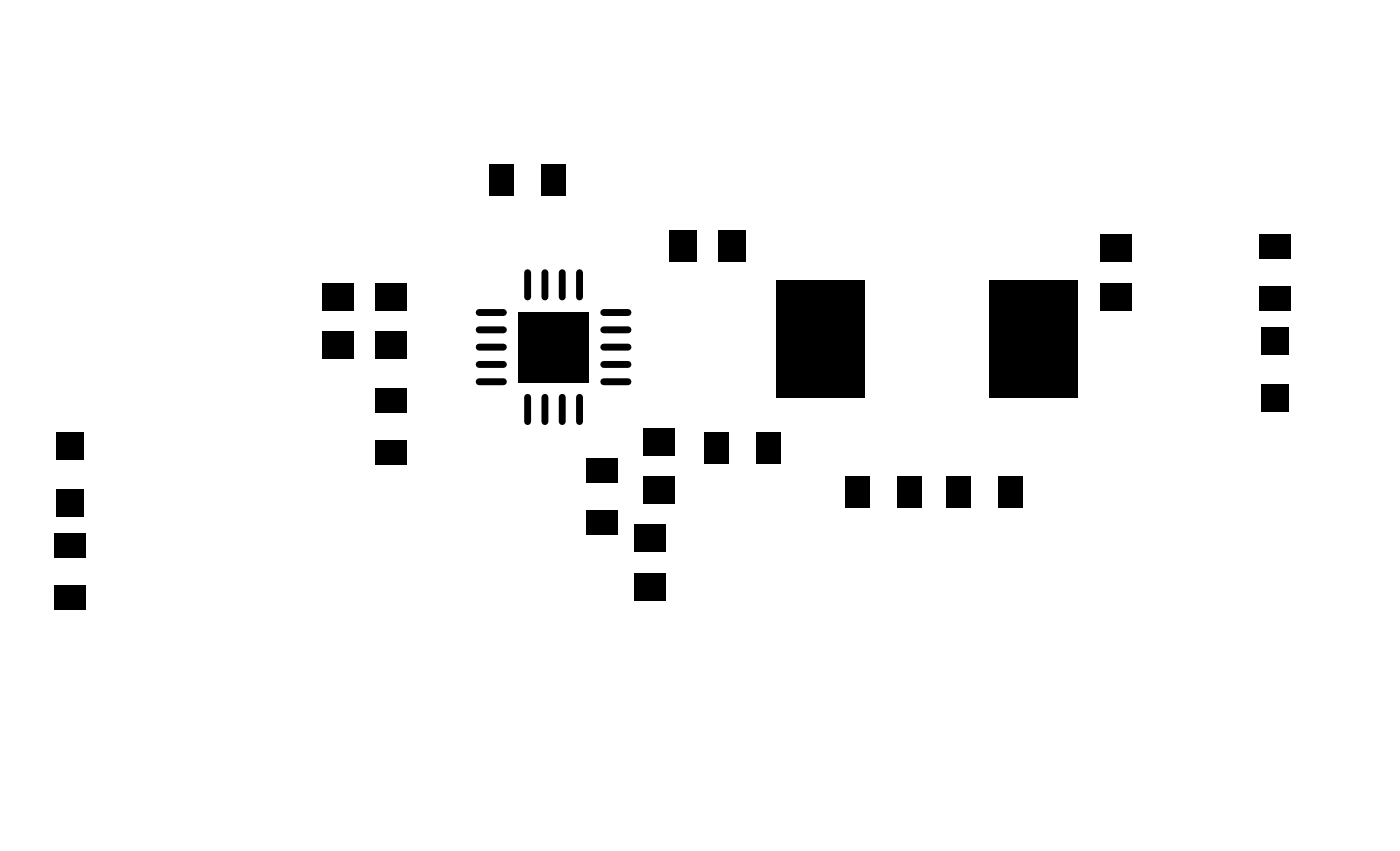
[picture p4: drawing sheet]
<svg xmlns="http://www.w3.org/2000/svg" width="67mm" height="41mm" viewBox="0 0 67 41" stroke-linecap="round" stroke-linejoin="round" font-family="sans-serif">
<g fill="#000">
<path d="M15.5 15.9h1.5v1.4h-1.5z" fill-rule="evenodd"/>
<path d="M15.5 13.6h1.5v1.3h-1.5z" fill-rule="evenodd"/>
<path d="M18.1 15.9h1.5v1.4h-1.5z" fill-rule="evenodd"/>
<path d="M18.1 13.6h1.5v1.3h-1.5z" fill-rule="evenodd"/>
<path d="M18.1 18.7h1.5v1.1h-1.5z" fill-rule="evenodd"/>
<path d="M23.5 7.9h1.2v1.5h-1.2z" fill-rule="evenodd"/>
<path d="M26 7.9h1.2v1.5h-1.2z" fill-rule="evenodd"/>
<path d="M24.9 15h3.5v3.4h-3.5z" fill-rule="evenodd"/>
<path d="M32.2 11.1h1.3v1.5h-1.3z" fill-rule="evenodd"/>
<path d="M34.5 11.1h1.4v1.5h-1.4z" fill-rule="evenodd"/>
<path d="M37.4 13.5h4.2v5.6h-4.2z" fill-rule="evenodd"/>
<path d="M47.6 13.5h4.3v5.6h-4.3z" fill-rule="evenodd"/>
<path d="M53 13.6h1.5v1.3h-1.5z" fill-rule="evenodd"/>
<path d="M53 11.3h1.5v1.3h-1.5z" fill-rule="evenodd"/>
<path d="M60.6 13.8h1.5v1.1h-1.5z" fill-rule="evenodd"/>
<path d="M60.6 11.3h1.5v1.1h-1.5z" fill-rule="evenodd"/>
<path d="M60.7 15.7h1.3v1.4h-1.3z" fill-rule="evenodd"/>
<path d="M60.7 18.5h1.3v1.3h-1.3z" fill-rule="evenodd"/>
<path d="M2.7 23.5h1.4v1.4h-1.4z" fill-rule="evenodd"/>
<path d="M2.7 20.8h1.4v1.3h-1.4z" fill-rule="evenodd"/>
<path d="M2.6 28.2h1.5v1.1h-1.5z" fill-rule="evenodd"/>
<path d="M2.6 25.7h1.5v1.1h-1.5z" fill-rule="evenodd"/>
<path d="M18.1 21.2h1.5v1.1h-1.5z" fill-rule="evenodd"/>
<path d="M28.2 24.5h1.5v1.2h-1.5z" fill-rule="evenodd"/>
<path d="M28.2 22.1h1.5v1.1h-1.5z" fill-rule="evenodd"/>
<path d="M30.5 27.6h1.5v1.3h-1.5z" fill-rule="evenodd"/>
<path d="M30.5 25.2h1.5v1.4h-1.5z" fill-rule="evenodd"/>
<path d="M31 22.9h1.5v1.3h-1.5z" fill-rule="evenodd"/>
<path d="M31 20.6h1.5v1.3h-1.5z" fill-rule="evenodd"/>
<path d="M33.9 20.8h1.2v1.5h-1.2z" fill-rule="evenodd"/>
<path d="M36.4 20.8h1.2v1.5h-1.2z" fill-rule="evenodd"/>
<path d="M40.7 22.9h1.2v1.5h-1.2z" fill-rule="evenodd"/>
<path d="M43.2 22.9h1.2v1.5h-1.2z" fill-rule="evenodd"/>
<path d="M45.6 22.9h1.1v1.5h-1.1z" fill-rule="evenodd"/>
<path d="M48 22.9h1.2v1.5h-1.2z" fill-rule="evenodd"/>
</g>
<g fill="none" stroke="#000" stroke-width=".33">
<path d="M23.1 16.7h1.1M23.1 17.5h1.1M23.1 18.4h1.1M23.1 15h1.1M23.1 15.9h1.1M25.4 13.1v1.2M25.4 19.1v1.2M26.2 13.1v1.2M26.2 19.1v1.2M27.1 13.1v1.2M27.1 19.1v1.2M27.9 13.1v1.2"/>
<path d="M27.9 19.1v1.2M29.1 16.7h1.1M29.1 17.5h1.1M29.1 18.4h1.1M29.1 15h1.1M29.1 15.9h1.1"/>
</g>
</svg>
